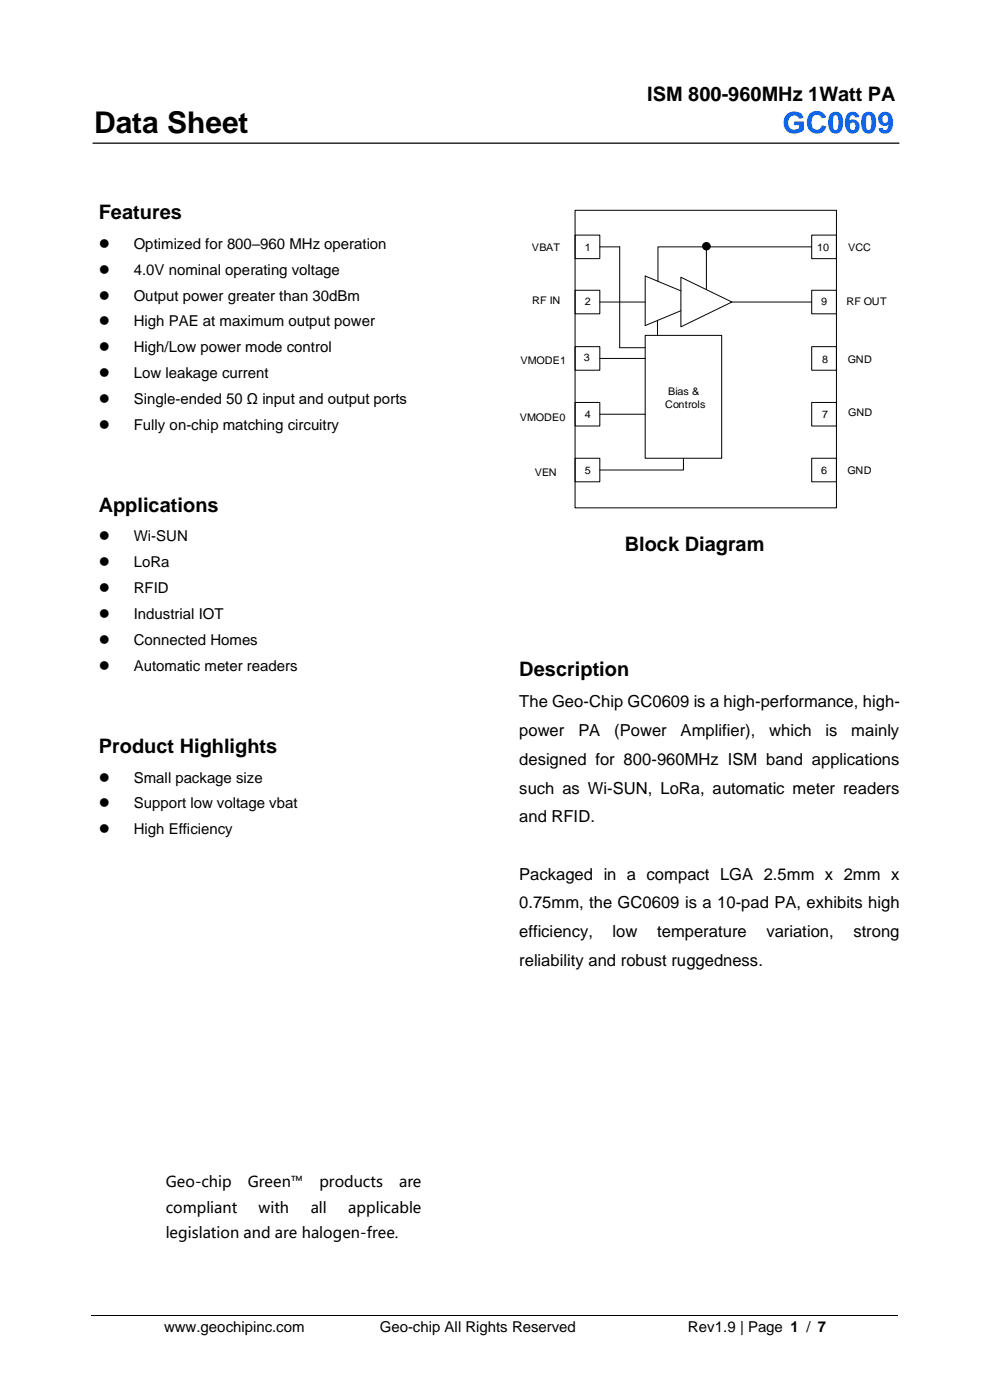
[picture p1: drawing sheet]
<svg xmlns="http://www.w3.org/2000/svg" width="210mm" height="297mm" viewBox="0 0 210 297" stroke-linecap="round" stroke-linejoin="round" font-family="sans-serif">
<defs><g id="words">
<text font-size="6.3" x="20" y="28.2">Data Sheet</text>
<text font-size="6.3" fill="#06f" x="166" y="28.2">GC0609</text>
<g font-size="4.2">
<text x="137.3" y="21.3">ISM 800-960MHz 1Watt PA</text>
<text x="21" y="46.5">Features</text>
<text x="21" y="108.6">Applications</text>
<text x="132.5" y="116.9">Block Diagram</text>
<text x="110.2" y="143.4">Description</text>
<text x="21" y="159.7">Product Highlights</text>
</g>
<g font-size="3.5">
<text x="110.2" y="150.1">The Geo-Chip GC0609 is a high-performance, high-</text>
<text x="110.2" y="156.1">power</text>
<text x="122.7" y="156.1">PA</text>
<text x="130.3" y="156.1">(Power</text>
<text x="144.4" y="156.1">Amplifier),</text>
<text x="163.2" y="156.1">which</text>
<text x="175.1" y="156.1">is</text>
<text x="180.6" y="156.1">mainly</text>
<text x="110.2" y="162.2">designed for 800-960MHz ISM band applications</text>
<text x="110.2" y="168.3">such as Wi-SUN, LoRa, automatic meter readers</text>
<text x="110.2" y="174.4">and RFID.</text>
<text x="110.2" y="186.6">Packaged in a compact LGA 2.5mm x 2mm x</text>
<text x="110.2" y="192.7">0.75mm, the GC0609 is a 10-pad PA, exhibits high</text>
<text x="110.2" y="198.8">efficiency,</text>
<text x="130" y="198.8">low</text>
<text x="139.4" y="198.8">temperature</text>
<text x="162.6" y="198.8">variation,</text>
<text x="181" y="198.8">strong</text>
<text x="110.2" y="204.8">reliability and robust ruggedness.</text>
</g>
<g font-size="3.2">
<text x="21" y="52.8">⚫</text>
<text x="28.4" y="52.8">Optimized for 800–960 MHz operation</text>
<text x="21" y="58.3">⚫</text>
<text x="28.4" y="58.3">4.0V nominal operating voltage</text>
<text x="21" y="63.8">⚫</text>
<text x="28.4" y="63.8">Output power greater than 30dBm</text>
<text x="21" y="69.2">⚫</text>
<text x="28.4" y="69.2">High PAE at maximum output power</text>
<text x="21" y="74.7">⚫</text>
<text x="28.4" y="74.7">High/Low power mode control</text>
<text x="21" y="80.2">⚫</text>
<text x="28.4" y="80.2">Low leakage current</text>
<text x="21" y="85.6">⚫</text>
<text x="28.4" y="85.6">Single-ended 50 Ω input and output ports</text>
<text x="21" y="91.2">⚫</text>
<text x="28.4" y="91.2">Fully on-chip matching circuitry</text>
<text x="21" y="114.9">⚫</text>
<text x="28.4" y="114.9">Wi-SUN</text>
<text x="21" y="120.4">⚫</text>
<text x="21" y="125.8">⚫</text>
<text x="28.4" y="120.4">LoRa</text>
<text x="28.4" y="125.8">RFID</text>
<text x="21" y="131.3">⚫</text>
<text x="28.4" y="131.3">Industrial IOT</text>
<text x="21" y="136.8">⚫</text>
<text x="28.4" y="136.8">Connected Homes</text>
<text x="21" y="142.3">⚫</text>
<text x="28.4" y="142.3">Automatic meter readers</text>
<text x="21" y="166">⚫</text>
<text x="28.4" y="166">Small package size</text>
<text x="21" y="171.5">⚫</text>
<text x="28.4" y="171.5">Support low voltage vbat</text>
<text x="21" y="176.9">⚫</text>
<text x="28.4" y="176.9">High Efficiency</text>
<text x="35.1" y="251.8">Geo-chip</text>
<text x="52.6" y="251.8">Green™</text>
<text x="67.8" y="251.8">products</text>
<text x="84.7" y="251.8">are</text>
<text x="35.1" y="257.3">compliant</text>
<text x="54.9" y="257.3">with</text>
<text x="65.9" y="257.3">all</text>
<text x="73.9" y="257.3">applicable</text>
<text x="35.1" y="262.7">legislation and are halogen-free.</text>
<text x="34.8" y="282.5">www.geochipinc.com</text>
<text x="80.6" y="282.5">Geo-chip All Rights Reserved</text>
<text x="145.9" y="282.5">Rev1.9 | Page 1 / 7</text>
</g>
<g font-size="2.2">
<text x="112.8" y="53.2">VBAT</text>
<text x="124" y="53.2">1</text>
<text x="173.4" y="53.2">10</text>
<text x="179.9" y="53.2">VCC</text>
<text x="112.9" y="64.5">RF IN</text>
<text x="124" y="64.8">2</text>
<text x="174.2" y="64.8">9</text>
<text x="179.5" y="64.8">RF OUT</text>
<text x="110.4" y="77.2">VMODE1</text>
<text x="123.8" y="76.7">3</text>
<text x="174.4" y="76.9">8</text>
<text x="179.9" y="76.9">GND</text>
<text x="141.7" y="83.9">Bias &amp;</text>
<text x="110.3" y="89.3">VMODE0</text>
<text x="124" y="88.8">4</text>
<text x="141.1" y="86.6">Controls</text>
<text x="174.4" y="88.8">7</text>
<text x="179.9" y="88.2">GND</text>
<text x="113.4" y="100.9">VEN</text>
<text x="124" y="100.6">5</text>
<text x="174.2" y="100.6">6</text>
<text x="179.8" y="100.6">GND</text>
</g>
</g></defs>
<g fill="none" stroke="#000" stroke-width=".21">
<path d="M122 44.6h55.4v63.1h-55.4zM122 49.9h5.2v5h-5.2zM127.2 52.4h4.3v21.4h5.4M144.4 58.8l10.9 5.3-10.9 5.2zM149.9 53v8.4M172.2 49.9h5.2v5h-5.2zM172.2 52.4h-32.6v7.3M122 61.6h5.2v5h-5.2zM122 73.5h5.2v5h-5.2zM127.2 64.1h9.7M127.2 76h9.7M136.9 71.2h16.2v26h-16.2z"/>
<path d="M139.5 68v3.2M144.4 61.7l-7.5-3.1v10.5l7.5-3.2M155.3 64.1h16.9M172.2 61.6h5.2v5h-5.2zM172.2 73.5h5.2v5h-5.2zM122 85.4h5.2v5h-5.2zM122 97.2h5.2v5h-5.2zM127.2 87.9h9.7M145 97.2v2.5h-17.8M172.2 85.4h5.2v5h-5.2zM172.2 97.2h5.2v5h-5.2zM19.5 279.1h171"/>
<circle cx="149.9" cy="52.3" r=".8"/>
</g>
<circle cx="149.9" cy="52.3" r=".8" fill="#000"/>
<path d="M107.4 138h86.2v74.1h-86.2z" fill-rule="evenodd" fill="#fff"/>
<path d="M107.4 138h86.2v74.1h-86.2z" fill="none" stroke="#fff" stroke-width=".35" stroke-dasharray="1.4 1.1" stroke-linecap="butt"/>
<path d="M18.3 41.1h77.9v194.5h-77.9z" fill-rule="evenodd" fill="#fff"/>
<path d="M18.3 41.1h77.9v194.5h-77.9z" fill="none" stroke="#fff" stroke-width=".35" stroke-dasharray="1.4 1.1" stroke-linecap="butt"/>
<path d="M32.5 246.4h59.6v19.2h-59.6z" fill-rule="evenodd" fill="#fff"/>
<path d="M32.5 246.4h59.6v19.2h-59.6z" fill="none" stroke="#fff" stroke-width=".26"/>
<path d="M19.6 30.4h171.2" fill="none" stroke="#000" stroke-width=".26"/>
<path d="M129.6 111.5h43.9v11.8h-43.9z" fill-rule="evenodd" fill="#fff"/>
<use href="#words"/>
</svg>
